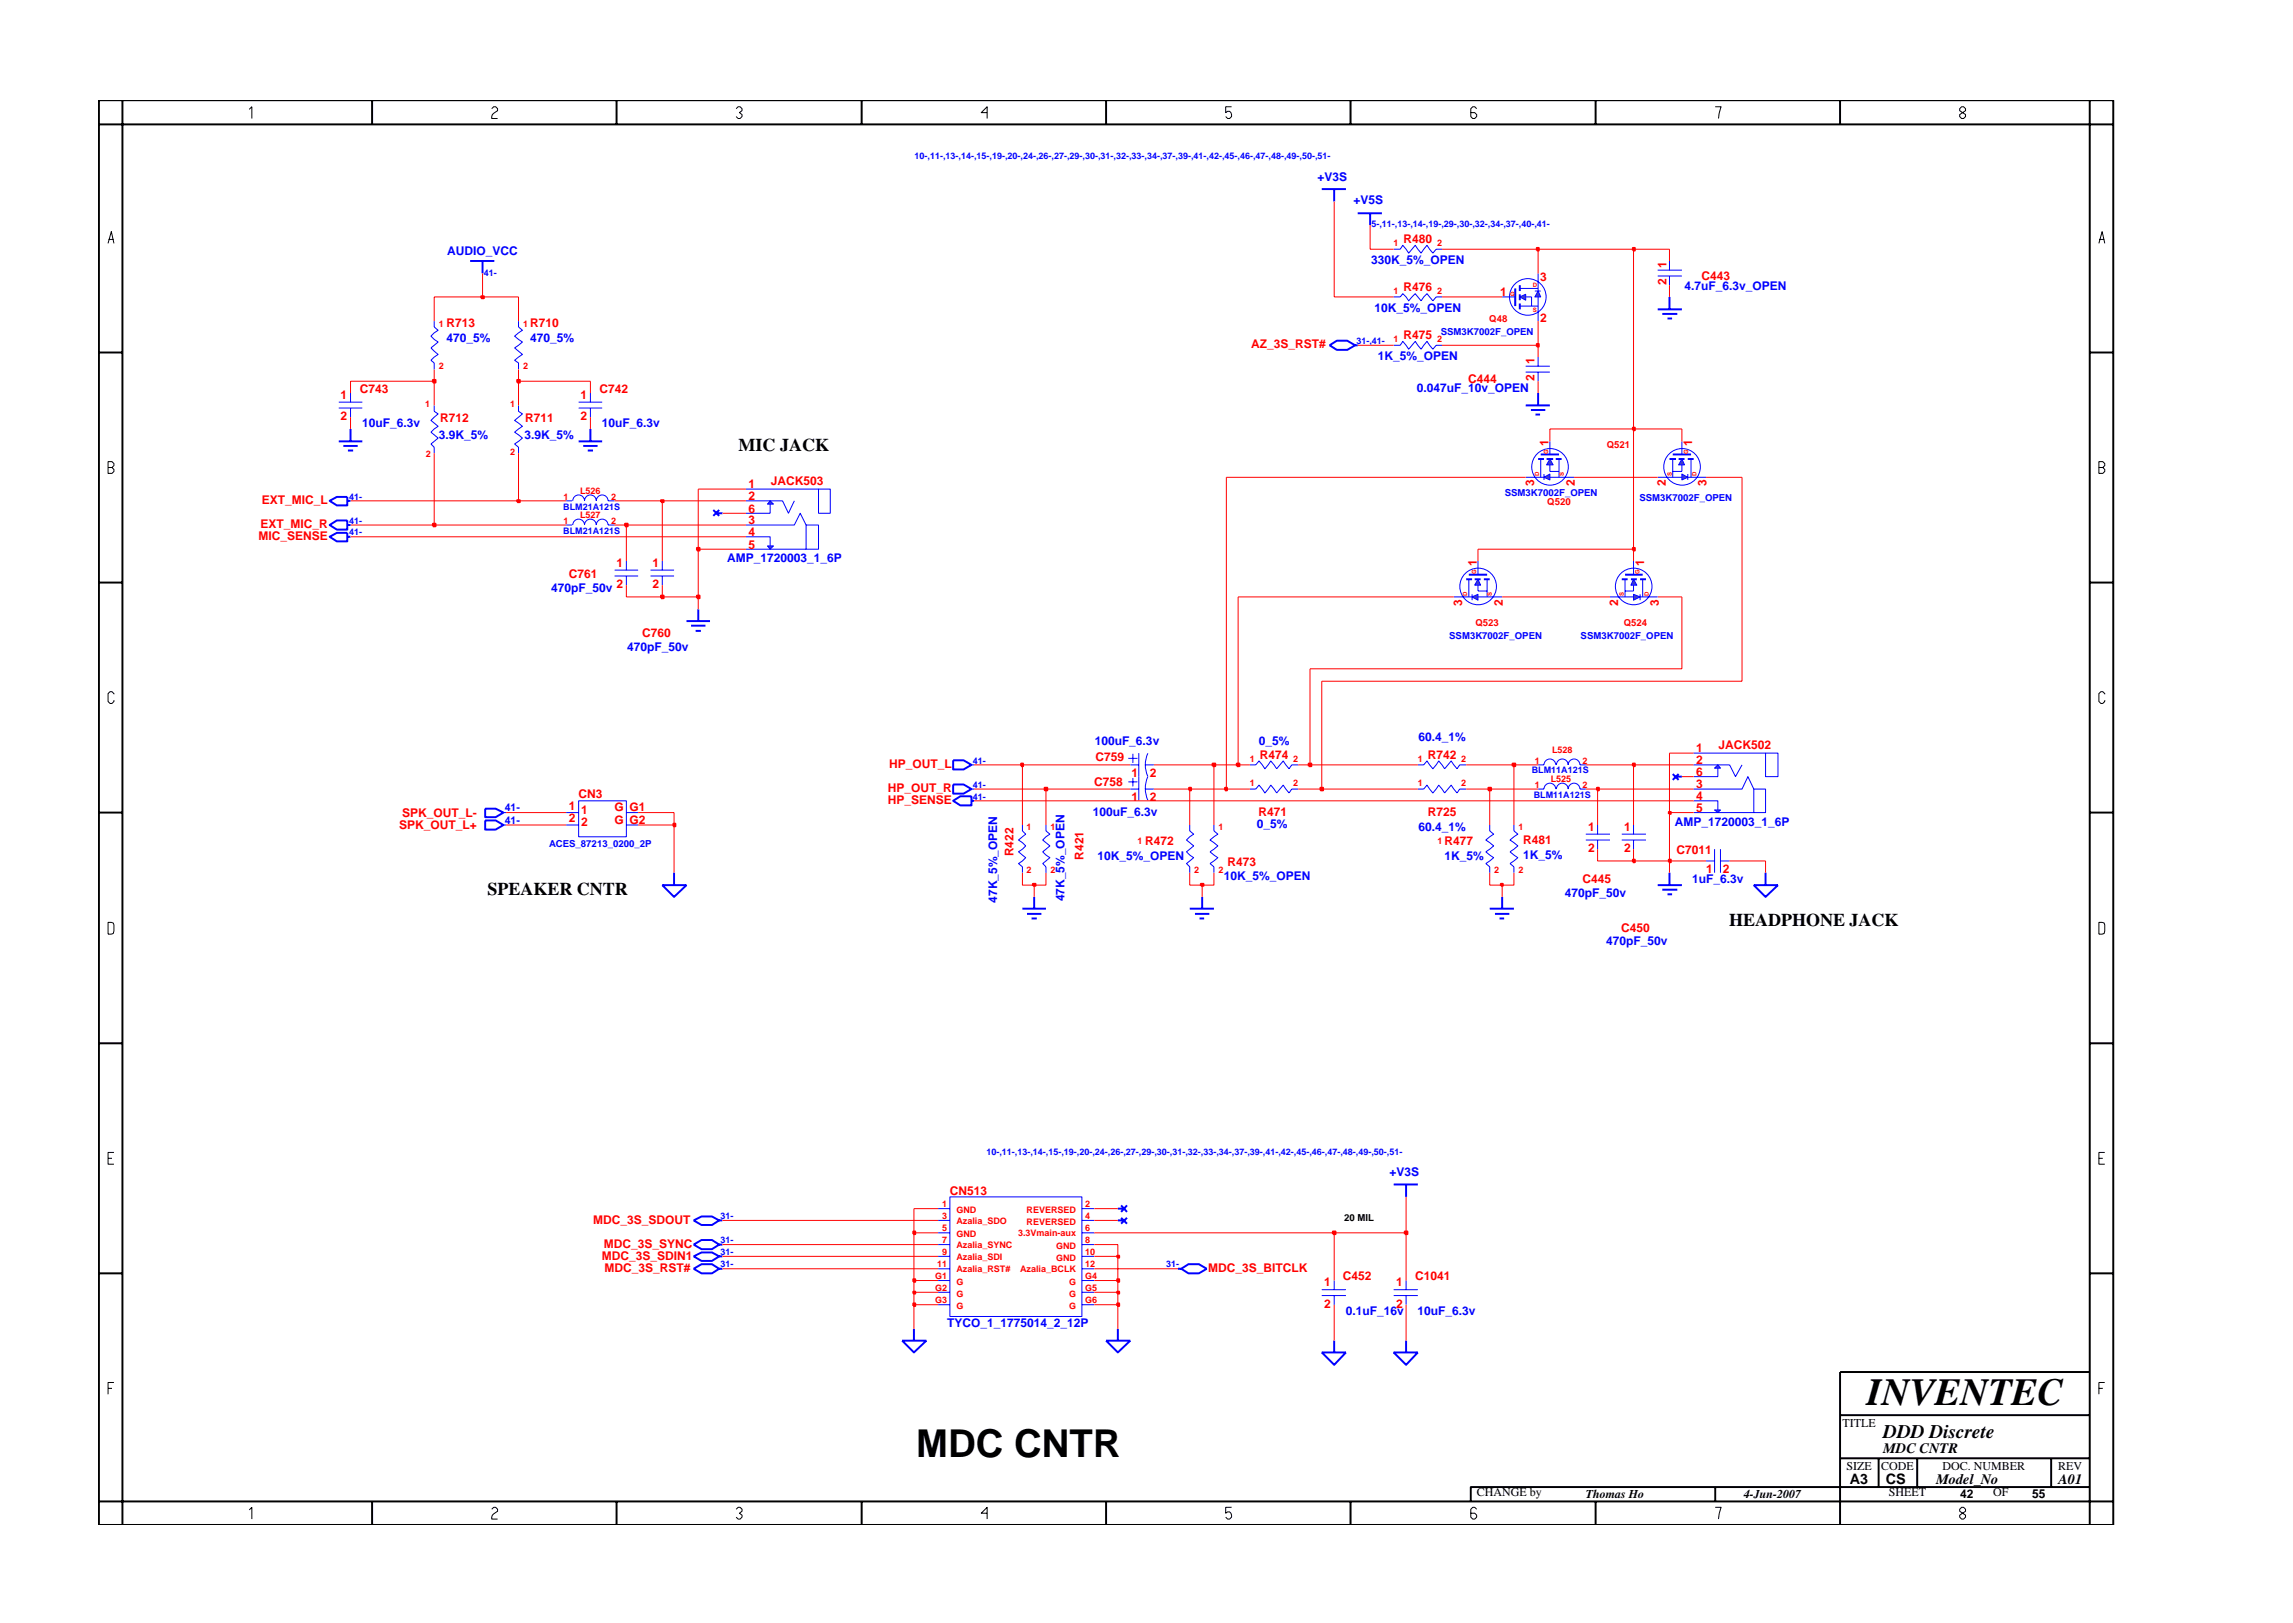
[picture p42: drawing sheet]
<svg xmlns="http://www.w3.org/2000/svg" width="297mm" height="210mm" viewBox="0 0 297 210" stroke-linecap="round" stroke-linejoin="round" font-family="sans-serif">
<defs><g id="words">
<g font-size="5">
<text x="241.8" y="182">INVENTEC</text>
<text x="118.7" y="188.7">MDC CNTR</text>
</g>
<text font-size="2.5" x="244" y="186.3">DDD Discrete</text>
<g font-size="2.3">
<text x="95.7" y="58.4">MIC JACK</text>
<text x="63.2" y="115.9">SPEAKER CNTR</text>
<text x="224" y="120">HEADPHONE JACK</text>
</g>
<g font-size="1.9">
<text x="244" y="188.2">MDC CNTR</text>
<text x="239.6" y="192.2">A3</text>
<text x="244.3" y="192.3">CS</text>
<text x="250.8" y="192.2">Model_No</text>
<text x="266.6" y="192.2">A01</text>
</g>
<g font-size="1.6" fill="#00f">
<text x="170.7" y="23.4">+V3S</text>
<text x="175.3" y="26.4">+V5S</text>
<text x="57.9" y="33">AUDIO_VCC</text>
<text x="177.6" y="34.2">330K_5%_OPEN</text>
<text x="178.1" y="40.4">10K_5%_OPEN</text>
<text x="218.2" y="37.5">4.7uF_6.3v_OPEN</text>
<text x="57.9" y="44.3">470_5%</text>
<text x="68.7" y="44.3">470_5%</text>
<text x="178.5" y="46.7">1K_5%_OPEN</text>
<text x="183.5" y="50.8">0.047uF_10v_OPEN</text>
<text x="46.9" y="55.4">10uF_6.3v</text>
<text x="56.9" y="56.8">3.9K_5%</text>
<text x="68" y="56.8">3.9K_5%</text>
<text x="78" y="55.4">10uF_6.3v</text>
<text x="71.4" y="76.7">470pF_50v</text>
<text x="94.2" y="72.8">AMP_1720003_1_6P</text>
<text x="81.2" y="84.3">470pF_50v</text>
<text x="183.7" y="96">60.4_1%</text>
<text x="141.8" y="96.5">100uF_6.3v</text>
<text x="163.1" y="96.5">0_5%</text>
<text x="141.6" y="105.7">100uF_6.3v</text>
<text x="162.8" y="107.2">0_5%</text>
<text x="183.7" y="107.6">60.4_1%</text>
<text x="217" y="107">AMP_1720003_1_6P</text>
<text x="142.2" y="111.4">10K_5%_OPEN</text>
<text x="158.5" y="114">10K_5%_OPEN</text>
<text x="187.1" y="111.4">1K_5%</text>
<text x="197.3" y="111.3">1K_5%</text>
<text x="129.2" y="116.9" transform="rotate(-90 129.2 116.9)">47K_5%_OPEN</text>
<text x="137.9" y="116.7" transform="rotate(-90 137.9 116.7)">47K_5%_OPEN</text>
<text x="202.7" y="116.2">470pF_50v</text>
<text x="219.2" y="114.4">1uF_6.3v</text>
<text x="208.1" y="122.5">470pF_50v</text>
<text x="180" y="152.3">+V3S</text>
<text x="122.7" y="171.9">TYCO_1_1775014_2_12P</text>
<text x="174.3" y="170.4">0.1uF_16v</text>
<text x="183.6" y="170.4">10uF_6.3v</text>
</g>
<g font-size="1.6" fill="#f00">
<text x="181.8" y="31.5">R480</text>
<text x="215.9" y="34.7" transform="rotate(-90 215.9 34.7)">1</text>
<text x="181.8" y="37.7">R476</text>
<text x="194.3" y="38.3">1</text>
<text x="199.5" y="41.7">2</text>
<text x="199.5" y="36.4">3</text>
<text x="215.9" y="36.9" transform="rotate(-90 215.9 36.9)">2</text>
<text x="220.4" y="36.3">C443</text>
<text x="57.9" y="42.4">R713</text>
<text x="68.7" y="42.4">R710</text>
<text x="162.1" y="45.1">AZ_3S_RST#</text>
<text x="181.8" y="44">R475</text>
<text x="198.8" y="47.1" transform="rotate(-90 198.8 47.1)">1</text>
<text x="44.1" y="51.7">1</text>
<text x="46.6" y="50.9">C743</text>
<text x="75.2" y="51.7">1</text>
<text x="77.7" y="50.9">C742</text>
<text x="190.2" y="49.6">C444</text>
<text x="198.8" y="49.4" transform="rotate(-90 198.8 49.4)">2</text>
<text x="44.1" y="54.4">2</text>
<text x="57" y="54.6">R712</text>
<text x="68" y="54.7">R711</text>
<text x="75.2" y="54.4">2</text>
<text x="200.6" y="57.8" transform="rotate(-90 200.6 57.8)">1</text>
<text x="219.2" y="57.8" transform="rotate(-90 219.2 57.8)">1</text>
<text x="33.9" y="65.3">EXT_MIC_L</text>
<text x="97" y="63.3">1</text>
<text x="97" y="64.8">2</text>
<text x="99.9" y="62.9">JACK503</text>
<text x="198.7" y="63" transform="rotate(-90 198.7 63)">3</text>
<text x="204" y="63" transform="rotate(-90 204 63)">2</text>
<text x="215.8" y="63" transform="rotate(-90 215.8 63)">2</text>
<text x="221" y="63" transform="rotate(-90 221 63)">3</text>
<text x="33.5" y="70">MIC_SENSE</text>
<text x="33.7" y="68.4">EXT_MIC_R</text>
<text x="97" y="67.9">3</text>
<text x="97" y="69.5">4</text>
<text x="97" y="71.1">5</text>
<text x="97" y="66.4">6</text>
<text x="73.7" y="74.9">C761</text>
<text x="79.9" y="73.4">1</text>
<text x="79.9" y="76.2">2</text>
<text x="84.5" y="73.4">1</text>
<text x="84.5" y="76.2">2</text>
<text x="191.3" y="73.4" transform="rotate(-90 191.3 73.4)">1</text>
<text x="213" y="73.4" transform="rotate(-90 213 73.4)">1</text>
<text x="83.2" y="82.5">C760</text>
<text x="189.4" y="78.5" transform="rotate(-90 189.4 78.5)">3</text>
<text x="194.7" y="78.5" transform="rotate(-90 194.7 78.5)">2</text>
<text x="209.6" y="78.5" transform="rotate(-90 209.6 78.5)">2</text>
<text x="214.9" y="78.5" transform="rotate(-90 214.9 78.5)">3</text>
<text x="115.2" y="99.5">HP_OUT_L</text>
<text x="141.8" y="101.9">C758</text>
<text x="141.9" y="98.6">C759</text>
<text x="146.6" y="100.6">1</text>
<text x="149" y="100.6">2</text>
<text x="163.2" y="98.3">R474</text>
<text x="184.9" y="98.3">R742</text>
<text x="219.7" y="97.5">1</text>
<text x="219.7" y="99">2</text>
<text x="219.7" y="100.5">6</text>
<text x="222.6" y="97.1">JACK502</text>
<text x="51.7" y="107.5">SPK_OUT_L+</text>
<text x="52.1" y="105.9">SPK_OUT_L-</text>
<text x="73.7" y="104.9">1</text>
<text x="73.7" y="106.4">2</text>
<text x="75" y="103.4">CN3</text>
<text x="75.3" y="105.4">1</text>
<text x="75.3" y="107">2</text>
<text x="79.6" y="105.1">G</text>
<text x="79.6" y="106.8">G</text>
<text x="81.6" y="105.1">G1</text>
<text x="81.6" y="106.7">G2</text>
<text x="115" y="104.2">HP_SENSE</text>
<text x="115" y="102.6">HP_OUT_R</text>
<text x="146.6" y="103.7">1</text>
<text x="149" y="103.7">2</text>
<text x="163" y="105.7">R471</text>
<text x="184.9" y="105.7">R725</text>
<text x="205.8" y="107.6">1</text>
<text x="210.4" y="107.6">1</text>
<text x="219.7" y="102.1">3</text>
<text x="219.7" y="103.7">4</text>
<text x="219.7" y="105.2">5</text>
<text x="131.3" y="110.9" transform="rotate(-90 131.3 110.9)">R422</text>
<text x="140.4" y="111.4" transform="rotate(-90 140.4 111.4)">R421</text>
<text x="148.4" y="109.4">R472</text>
<text x="159" y="112.2">R473</text>
<text x="187.1" y="109.4">R477</text>
<text x="197.3" y="109.3">R481</text>
<text x="205.8" y="110.3">2</text>
<text x="210.4" y="110.3">2</text>
<text x="217.2" y="110.6">C7011</text>
<text x="221" y="113.1">1</text>
<text x="223.2" y="113.1">2</text>
<text x="205" y="114.4">C445</text>
<text x="210" y="120.7">C450</text>
<text x="123" y="154.8">CN513</text>
<text x="76.8" y="158.5">MDC_3S_SDOUT</text>
<text x="78.2" y="161.6">MDC_3S_SYNC</text>
<text x="77.9" y="163.2">MDC_3S_SDIN1</text>
<text x="78.3" y="164.8">MDC_3S_RST#</text>
<text x="156.5" y="164.8">MDC_3S_BITCLK</text>
<text x="171.5" y="166.7">1</text>
<text x="173.9" y="165.9">C452</text>
<text x="180.9" y="166.7">1</text>
<text x="183.3" y="165.9">C1041</text>
<text x="171.5" y="169.4">2</text>
<text x="180.9" y="169.4">2</text>
</g>
<g font-size="1.6">
<text x="238.7" y="184.8">TITLE</text>
<text x="239.2" y="190.4">SIZE</text>
<text x="243.7" y="190.4">CODE</text>
<text x="251.6" y="190.4">DOC. NUMBER</text>
<text x="266.6" y="190.4">REV</text>
<text x="191.3" y="193.9">CHANGE by</text>
<text x="205.4" y="194.1">Thomas Ho</text>
<text x="225.9" y="194.1">4-Jun-2007</text>
<text x="244.7" y="193.9">SHEET</text>
<text x="253.9" y="194.1">42</text>
<text x="258.2" y="193.9">OF</text>
<text x="263.3" y="194.1">55</text>
</g>
<g font-size="1.4" fill="#00f">
<text x="65.4" y="105.1">41-</text>
<text x="65.4" y="106.7">41-</text>
</g>
<g font-size="1.2" fill="#00f">
<text x="118.5" y="20.5">10-,11-,13-,14-,15-,19-,20-,24-,26-,27-,29-,30-,31-,32-,33-,34-,37-,39-,41-,42-,45-,46-,47-,48-,49-,50-,51-</text>
<text x="177.7" y="29.4">5-,11-,13-,14-,19-,29-,30-,32-,34-,37-,40-,41-</text>
<text x="62.7" y="35.7">41-</text>
<text x="175.7" y="44.6">31-,41-</text>
<text x="186.6" y="43.5">SSM3K7002F_OPEN</text>
<text x="45.2" y="64.7">41-</text>
<text x="194.9" y="64.3">SSM3K7002F_OPEN</text>
<text x="212.4" y="64.9">SSM3K7002F_OPEN</text>
<text x="45.2" y="67.8">41-</text>
<text x="45.2" y="69.4">41-</text>
<text x="73" y="69.2">BLM21A121S</text>
<text x="73" y="66.1">BLM21A121S</text>
<text x="187.7" y="82.7">SSM3K7002F_OPEN</text>
<text x="204.8" y="82.8">SSM3K7002F_OPEN</text>
<text x="126" y="98.9">41-</text>
<text x="198.4" y="100.2">BLM11A121S</text>
<text x="126" y="102.1">41-</text>
<text x="126" y="103.6">41-</text>
<text x="198.7" y="103.4">BLM11A121S</text>
<text x="71.1" y="109.8">ACES_87213_0200_2P</text>
<text x="127.8" y="149.6">10-,11-,13-,14-,15-,19-,20-,24-,26-,27-,29-,30-,31-,32-,33-,34-,37-,39-,41-,42-,45-,46-,47-,48-,49-,50-,51-</text>
<text x="93.3" y="161.1">31-</text>
<text x="93.3" y="157.9">31-</text>
<text x="93.3" y="162.6">31-</text>
<text x="93.3" y="164.2">31-</text>
<text x="151.1" y="164.2">31-</text>
</g>
<g font-size="1.2" fill="#f00">
<text x="180.5" y="31.9">1</text>
<text x="186.2" y="31.9">2</text>
<text x="180.5" y="38.1">1</text>
<text x="186.2" y="38.1">2</text>
<text x="192.9" y="41.7">Q48</text>
<text x="56.8" y="42.3">1</text>
<text x="56.8" y="47.9">2</text>
<text x="67.8" y="47.9">2</text>
<text x="67.8" y="42.3">1</text>
<text x="180.5" y="44.3">1</text>
<text x="186.2" y="44.3">2</text>
<text x="55.1" y="52.7">1</text>
<text x="66.1" y="52.7">1</text>
<text x="55.1" y="59.2">2</text>
<text x="66.1" y="58.9">2</text>
<text x="208.1" y="58">Q521</text>
<text x="73" y="64.7">1</text>
<text x="75.2" y="64">L526</text>
<text x="79.2" y="64.7">2</text>
<text x="200.4" y="65.5">Q520</text>
<text x="73" y="67.8">1</text>
<text x="75.2" y="67.1">L527</text>
<text x="79.2" y="67.8">2</text>
<text x="191.1" y="81.1">Q523</text>
<text x="210.3" y="81.1">Q524</text>
<text x="161.9" y="101.8">1</text>
<text x="161.9" y="98.7">1</text>
<text x="167.5" y="101.8">2</text>
<text x="167.5" y="98.7">2</text>
<text x="183.7" y="101.8">1</text>
<text x="183.7" y="98.7">1</text>
<text x="189.3" y="101.8">2</text>
<text x="189.3" y="98.7">2</text>
<text x="198.8" y="98.9">1</text>
<text x="200.9" y="101.3">L525</text>
<text x="201.1" y="97.6">L528</text>
<text x="205" y="98.9">2</text>
<text x="133" y="107.6">1</text>
<text x="136.1" y="107.6">1</text>
<text x="157.8" y="107.6">1</text>
<text x="196.7" y="107.6">1</text>
<text x="198.8" y="102.1">1</text>
<text x="205" y="102.1">2</text>
<text x="133" y="113.1">2</text>
<text x="136.1" y="113.1">2</text>
<text x="147.3" y="109.4">1</text>
<text x="154.7" y="113.1">2</text>
<text x="157.8" y="113.1">2</text>
<text x="186.2" y="109.4">1</text>
<text x="193.6" y="113.1">2</text>
<text x="196.7" y="113.1">2</text>
<text x="122.1" y="156.4">1</text>
<text x="122.1" y="157.9">3</text>
<text x="122.1" y="161.1">7</text>
<text x="122.1" y="159.5">5</text>
<text x="123.9" y="157.2">GND</text>
<text x="123.9" y="160.3">GND</text>
<text x="123.9" y="158.5">Azalia_SDO</text>
<text x="123.9" y="161.7">Azalia_SYNC</text>
<text x="131.9" y="160.1">3.3Vmain-aux</text>
<text x="133" y="157.2">REVERSED</text>
<text x="133" y="158.7">REVERSED</text>
<text x="136.8" y="161.8">GND</text>
<text x="140.6" y="157.9">4</text>
<text x="140.6" y="161.1">8</text>
<text x="140.6" y="156.4">2</text>
<text x="140.6" y="159.5">6</text>
<text x="121.2" y="165.7">G1</text>
<text x="121.2" y="167.2">G2</text>
<text x="121.4" y="164.2">11</text>
<text x="122.1" y="162.6">9</text>
<text x="123.9" y="166.5">G</text>
<text x="123.9" y="164.8">Azalia_RST#</text>
<text x="123.9" y="163.2">Azalia_SDI</text>
<text x="132.1" y="164.8">Azalia_BCLK</text>
<text x="136.8" y="163.4">GND</text>
<text x="138.5" y="166.5">G</text>
<text x="140.6" y="164.2">12</text>
<text x="140.6" y="165.7">G4</text>
<text x="140.6" y="167.2">G5</text>
<text x="140.6" y="162.6">10</text>
<text x="121.2" y="168.9">G3</text>
<text x="123.9" y="168">G</text>
<text x="123.9" y="169.6">G</text>
<text x="138.5" y="168">G</text>
<text x="138.5" y="169.6">G</text>
<text x="140.6" y="168.9">G6</text>
</g>
<text font-size="1.2" x="174.1" y="158.1">20 MIL</text>
<g font-size=".8" fill="#f00">
<text x="195.6" y="38.3">G</text>
<text x="198.6" y="40.4">S</text>
<text x="198.6" y="37.2">D</text>
<text x="200.6" y="58.8" transform="rotate(-90 200.6 58.8)">G</text>
<text x="218.7" y="58.8" transform="rotate(-90 218.7 58.8)">G</text>
<text x="199.4" y="61.7" transform="rotate(-90 199.4 61.7)">D</text>
<text x="202.6" y="61.7" transform="rotate(-90 202.6 61.7)">S</text>
<text x="216.6" y="61.7" transform="rotate(-90 216.6 61.7)">S</text>
<text x="219.8" y="61.7" transform="rotate(-90 219.8 61.7)">D</text>
<text x="190.1" y="77.2" transform="rotate(-90 190.1 77.2)">D</text>
<text x="191.2" y="74.4" transform="rotate(-90 191.2 74.4)">G</text>
<text x="193.3" y="77.2" transform="rotate(-90 193.3 77.2)">S</text>
<text x="210.4" y="77.2" transform="rotate(-90 210.4 77.2)">S</text>
<text x="212.4" y="74.4" transform="rotate(-90 212.4 74.4)">G</text>
<text x="213.6" y="77.2" transform="rotate(-90 213.6 77.2)">D</text>
</g>
</g></defs>
<g fill="none" stroke="#00f" stroke-width=".25">
<path d="M75 57.2h3M75.6 57.8h1.8M76.1 58.4h.7M76.5 55.6v1.6M42.7 68l.9-.6h1.4v1.2h-1.4zM45 68h.4M92.4 66.1l.8 .7M92.8 66.5h.8M93.2 66.1l-.8 .7M62.9 104.8h1.3l1 .5-1 .6h-1.3zM62.9 106.3h1.3l1 .6-1 .6h-1.3zM85.8 114.7h3.1l-1.6 1.5z"/>
<path d="M87.3 113.1v1.6M132.4 117.7h3.1M133 118.4h1.9M133.6 119h.7M134 116.2v1.5M154.1 117.7h3.2M154.8 118.4h1.9M155.4 119h.6M155.7 116.2v1.5M193 117.7h3.1M193.7 118.4h1.8M194.3 119h.5"/>
<path d="M194.6 116.2v1.5M227.2 114.7h3.1l-1.6 1.5zM228.7 113.1v1.6M180.5 175.2h3.2l-1.6 1.6zM182.1 173.7v1.5"/>
</g>
<g fill="none" stroke="#00f" stroke-width=".13">
<path d="M75 52.1h3M75 52.9h3M76.5 50.9v1.2M76.5 52.9v1.1M180.5 44.7h.9l.3-.5 .8 1 .8-1 .8 1 .8-1 .7 1 .4-.5h.8M197.6 47.4h3.2M197.6 48.2h3.2M199.2 46.3v1.1M199.2 48.2v1.2M73.3 68h.8M74.2 68a.76 .76 0 0 1 .8-.7 .76 .76 0 0 1 .7 .7 .76 .76 0 0 1 .8-.7 .76 .76 0 0 1 .7 .7 .76 .76 0 0 1 .8-.7 .76 .76 0 0 1 .8 .7h.8M79.6 73.9h3.1"/>
<path d="M79.6 74.6h3.1M81.1 72.7v1.2M81.1 74.6v1.2M84.3 73.9h3M84.3 74.6h3M85.8 72.7v1.2M85.8 74.6v1.2M199.2 99.1h.8a.76 .76 0 0 1 .8-.8 .76 .76 0 0 1 .7 .8M201.6 99.1a.76 .76 0 0 1 .8-.8 .76 .76 0 0 1 .7 .8 .76 .76 0 0 1 .8-.8 .76 .76 0 0 1 .8 .8h.7M219.4 99.1h4.7l.7 1.5 .9-1.5M219.4 97.6h9.3M222.5 99.1v1.5h-3.1"/>
<path d="M228.7 97.6h1.6v3h-1.6zM65.2 105.3h.4M65.2 106.9h.4M135.5 106.9v.7l.5 .5-.9 .7 .9 .8-.9 .7 .9 .8-.9 .8 .4 .4v.8M146.2 101.3h1.1M146.4 102.2h1.1M146.8 100.8v1.1M147.5 100.6v3.1M148.4 102.2h1.1M148.7 100.6a3.7 3.7 0 0 0 0 3.1M193 106.9v.7l.5 .5-1 .7 1 .8-1 .7 1 .8-1 .8 .5 .4v.8M196.1 106.9v.7l.5 .5-1 .7 1 .8-1 .7 1 .8-1 .8 .5 .4v.8"/>
<path d="M199.2 102.2h.8a.76 .76 0 0 1 .8-.7 .76 .76 0 0 1 .7 .7M201.6 102.2a.76 .76 0 0 1 .8-.7 .76 .76 0 0 1 .7 .7 .76 .76 0 0 1 .8-.7 .76 .76 0 0 1 .8 .7h.7M205.4 108.1h3.2M205.4 108.8h3.2M207 106.9v1.2M207 108.8v1.2M210.1 108.1h3.1M210.1 108.8h3.1M211.6 106.9v1.2M211.6 108.8v1.2M219.4 102.2h6.3l.7-1.6 .8 1.6M219.4 103.7h3.1v1.6"/>
<path d="M219.4 105.3h7.8M227.2 102.2h1.5v3.1h-1.5zM171.2 167.1h3.2M171.2 167.8h3.2M172.8 165.9v1.2M172.8 167.8v1.2"/>
</g>
<path d="M222.1 99.5l.4-.4 .4 .4z" fill="#3c3cc8"/>
<path d="M222.1 99.5l.4-.4 .4 .4z" fill="none" stroke="#00f" stroke-width=".13"/>
<path d="M222.1 104.9h.8l-.4 .4z" fill="#3c3cc8"/>
<path d="M43.9 52.1h3M43.9 52.9h3M45.4 50.9v1.2M45.4 52.9v1.1M217.9 57.2v1.7M222.1 104.9h.8l-.4 .4z" fill="none" stroke="#00f" stroke-width=".13"/>
<path d="M60.9 33.8h3.1M62.5 33.8v1.6M216.7 58.9h2.4M89.9 161.2l1-.6h1.3l1 .6-1 .6h-1.3zM93.2 161.2h.4M152.6 164.4h.4M153 164.4l1-.6h1.3l1 .6-1 .6h-1.3zM171.2 175.2h3.2l-1.6 1.6zM172.8 173.7v1.5" fill="none" stroke="#00f" stroke-width=".25"/>
<path d="M217.9 61.4l.7 .4-.7 .4z" fill="#3c3cc8"/>
<path d="M217.9 61.4l.7 .4-.7 .4zM218.6 61.4v.8" fill="none" stroke="#00f" stroke-width=".13"/>
<path d="M217.9 59.5l.3 .7h-.7z" fill="#3c3cc8"/>
<g fill="none" stroke="#00f" stroke-width=".13">
<path d="M194.6 38.5h1.7M56.2 41.6v.8l.6 .4-1 .7 1 .8-1 .8 1 .8-1 .8 .4 .3v.9M216.7 59.5v2.3M217.9 59.5l.3 .7h-.7zM219.1 59.5v2.3M214.7 61.8h3.2M217.9 60.2v.9h-1.2M218.6 61.8h2.4M161.9 102.2h.8l.4-.5 .8 1 .7-1 .8 1 .8-1 .8 1 .3-.5h.9M121.5 158.1h1.5M121.5 159.7h1.5M121.5 156.6h1.5"/>
<path d="M123 155.1h17.2v15.4h-17.2zM140.2 158.1h1.6M140.2 159.7h1.6M140.2 156.6h1.6M121.5 161.2h1.5M121.5 162.8h1.5M121.5 164.4h1.5M121.5 165.9h1.5M121.5 167.4h1.5M121.5 169h1.5M140.2 161.2h1.6M140.2 162.8h1.6"/>
<path d="M140.2 164.4h1.6M140.2 165.9h1.6M140.2 167.4h1.6M140.2 169h1.6"/>
<circle cx="217.9" cy="60.5" r="2.37"/>
</g>
<g fill="none" stroke="#00f" stroke-width=".25">
<path d="M175.9 27.6h3.1M177.5 27.6v1.6M196.3 37.4v2.3M172.2 44.7l1-.6h1.3l1 .6-1 .6h-1.3zM175.5 44.7h.4M197.6 52.5h3.2M198.3 53.1h1.9M198.9 53.7h.6M199.2 50.9v1.6M216.3 59.5h.8M217.5 59.5h.7M218.6 59.5h.8"/>
<path d="M214.7 114.7h3.2M215.3 115.3h2M216 115.9h.6M216.3 113.1v1.6M89.9 158.1l1-.5h1.3l1 .5-1 .6h-1.3zM93.2 158.1h.4"/>
</g>
<path d="M199.2 37.7l.4 .8h-.8z" fill="#3c3cc8"/>
<path d="M198.8 37.7h.8M199.2 37.7l.4 .8h-.8z" fill="none" stroke="#00f" stroke-width=".13"/>
<path d="M196.9 38.5l.7-.4v.8z" fill="#3c3cc8"/>
<g fill="none" stroke="#00f" stroke-width=".13">
<path d="M196.9 38.5l.7-.4v.8zM196.9 39.7h2.3M196.9 37.4h2.3M197.6 38.5h.8v1.2M199.2 35.4v2.3M199.2 38.5v3.1M56.2 52.5v.8l.6 .3-1 .9 1 .7-1 .8 1 .8-1 .7 .4 .4v.8M67.2 41.6v.8l.5 .4-1 .7 1 .8-1 .8 1 .8-1 .8 .5 .3v.9M67.2 52.5v.8l.5 .3-1 .9 1 .7-1 .8 1 .8-1 .7 .5 .4v.8M191.5 72.7v1.8M161.9 99.1h.8l.4-.5 .8 1 .7-1 .8 1 .8-1 .8 1 .3-.5h.9M180.5 167.1h3.2"/>
<path d="M180.5 167.8h3.2M182.1 165.9v1.2M182.1 167.8v1.2"/>
<circle cx="197.9" cy="38.5" r="2.37"/>
</g>
<g fill="none" stroke="#00f" stroke-width=".25">
<path d="M171.2 24.5h3.2M172.8 24.5v1.6M196.9 36.9v.8M196.9 38.1v.8M196.9 39.3v.8M216.3 38.5v1.6M214.7 40.1h3.2M215.3 40.7h2M216 41.3h.6M42.7 69.5l.9-.5h1.4v1.1h-1.4zM42.7 64.9l.9-.5h1.4v1.1h-1.4zM45 69.5h.4"/>
<path d="M45 64.9h.4M90.5 78.9v1.6M190.3 74.5h2.3M88.9 80.5h3.1M89.5 81.1h1.9M90.1 81.7h.7M144.8 158.1h.9M144.8 156.6h.9M145.2 157.8l.8 .7M145.2 156.2l.8 .8M146 157.8l-.8 .7M146 156.2l-.8 .8"/>
<path d="M180.5 153.4h3.2M182.1 153.4v1.7M89.9 162.8l1-.6h1.3l1 .6-1 .6h-1.3zM89.9 164.4l1-.6h1.3l1 .6-1 .6h-1.3zM93.2 162.8h.4M93.2 164.4h.4M116.9 173.7h3.1l-1.6 1.5zM118.4 172.2v1.5M143.3 173.7h3.1l-1.6 1.5zM144.8 172.2v1.5"/>
</g>
<path d="M190.7 77.3l.8-.3v.8z" fill="#3c3cc8"/>
<path d="M190.7 77.3l.8-.3v.8zM190.7 77v.8" fill="none" stroke="#00f" stroke-width=".13"/>
<path d="M191.5 75l.3 .8h-.8z" fill="#3c3cc8"/>
<g fill="none" stroke="#00f" stroke-width=".13">
<path d="M96.6 68h6.3l.8-1.5 .7 1.5M96.6 69.5h3.2v1.6M96.6 64.9h4.8l.7 1.6 .8-1.6M96.6 63.4h9.4M96.6 71.1h7.8M99.8 64.9v1.6h-3.2M104.4 68h1.6v3.1h-1.6zM106 63.4h1.6v3.1h-1.6zM188.3 77.3h2.4M190.3 75v2.3M191.5 75l.3 .8h-.8zM191.5 75.8v.8h1.1"/>
<path d="M191.5 77.3h3.1M192.6 75v2.3M73.3 106.9h1.7M73.3 105.3h1.7M75 103.7h6.1v4.7h-6.1zM81.1 106.9h1.6M81.1 105.3h1.6M221 111.5h1.1M222.1 110v3.1M222.9 111.5h1.2M222.9 110v3.1"/>
<circle cx="191.5" cy="76" r="2.37"/>
</g>
<path d="M189.9 75h.8M191 75h.8M192.2 75h.8" fill="none" stroke="#00f" stroke-width=".25"/>
<path d="M99.8 64.9l.4 .4h-.8z" fill="#3c3cc8"/>
<path d="M99.8 64.9l.4 .4h-.8z" fill="none" stroke="#00f" stroke-width=".13"/>
<path d="M99.4 70.7h.8l-.4 .4z" fill="#3c3cc8"/>
<path d="M180.5 32.3h.9l.3-.5 .8 1 .8-1 .8 1 .8-1 .7 1 .4-.5h.8M180.5 38.5h.9l.3-.5 .8 1 .8-1 .8 1 .8-1 .7 1 .4-.5h.8M73.3 64.9h.8M74.2 64.9a.76 .76 0 0 1 .8-.8 .76 .76 0 0 1 .7 .8 .76 .76 0 0 1 .8-.8 .76 .76 0 0 1 .7 .8 .76 .76 0 0 1 .8-.8 .76 .76 0 0 1 .8 .8h.8M99.4 70.7h.8l-.4 .4zM211.6 72.7v1.8M183.7 99.1h.7l.5-.5 .7 1 .8-1 .7 1 .9-1 .8 1 .3-.5h.8" fill="none" stroke="#00f" stroke-width=".13"/>
<path d="M210.5 74.5h2.3M216.7 100.3l.8 .7M217.1 100.6h.8M217.5 100.3l-.8 .7" fill="none" stroke="#00f" stroke-width=".25"/>
<path d="M211.6 77l.9 .3-.9 .5z" fill="#3c3cc8"/>
<path d="M211.6 77l.9 .3-.9 .5zM212.5 77v.8" fill="none" stroke="#00f" stroke-width=".13"/>
<path d="M211.6 75l.4 .8h-.7z" fill="#3c3cc8"/>
<g fill="none" stroke="#00f" stroke-width=".13">
<path d="M200.8 57.2v1.7M208.6 77.3h3M210.5 75v2.3M211.6 75l.4 .8h-.7zM211.6 75.8v.8h-1.1M212.5 77.3h2.2M212.8 75v2.3"/>
<circle cx="211.6" cy="76" r="2.37"/>
</g>
<path d="M199.6 58.9h2.4M210.1 75h.7M211.3 75h.7M212.5 75h.7" fill="none" stroke="#00f" stroke-width=".25"/>
<path d="M200 61.8l.8-.4v.8z" fill="#3c3cc8"/>
<path d="M200 61.8l.8-.4v.8zM200 61.4v.8" fill="none" stroke="#00f" stroke-width=".13"/>
<path d="M200.8 59.5l.4 .7h-.9z" fill="#3c3cc8"/>
<g fill="none" stroke="#00f" stroke-width=".13">
<path d="M214.7 35h3.2M214.7 35.8h3.2M216.3 33.8v1.2M216.3 35.8v1.1M199.6 59.5v2.3M200.8 59.5l.4 .7h-.9zM202 59.5v2.3M197.6 61.8h2.4M200.8 60.2v.9h1.2M200.8 61.8h3.1M125.8 99.1h.4M146.2 98.2h1.1"/>
<path d="M146.4 99.1h1.1M146.8 97.6v1.2M147.5 97.6v3M148.4 99.1h1.1M148.7 97.6a3.6 3.6 0 0 0 0 3M125.8 102.2h.4M132.4 106.9v.7l.5 .5-1 .7 1 .8-1 .7 1 .8-1 .8 .5 .4v.8M154.1 106.9v.7l.5 .5-.9 .7 .9 .8-.9 .7 .9 .8-.9 .8 .4 .4v.8M157.3 106.9v.7l.5 .5-1.1 .7 1.1 .8-1.1 .7 1.1 .8-1.1 .8 .6 .4v.8M183.7 102.2h.7l.5-.5 .7 1 .8-1 .7 1 .9-1 .8 1 .3-.5h.8"/>
<circle cx="200.8" cy="60.5" r="2.37"/>
</g>
<path d="M43.9 57.2h3M44.5 57.8h1.8M45.1 58.4h.6M45.4 55.6v1.6M199.2 59.5h.8M200.3 59.5h.9M201.5 59.5h.8M123.5 98.5h1.3l1 .6-1 .6h-1.3zM123.5 103.7l.9-.5h1.4v1.1h-1.4zM123.5 101.6h1.3l1 .6-1 .6h-1.3zM125.8 103.7h.4" fill="none" stroke="#00f" stroke-width=".25"/>
<path d="M118.4 169v3.2M144.8 169v3.2M172.8 169v4.7M182.1 169v4.7" fill="none" stroke="#f00" stroke-width=".13"/>
<path d="M118.3 168.9h.3v.3h-.3z" fill="#8e2323"/>
<path d="M118.3 168.9h.3v.3h-.3z" fill="none" stroke="#f00" stroke-width=".25"/>
<path d="M118.4 167.4v1.6h3.1M141.8 169h3" fill="none" stroke="#f00" stroke-width=".13"/>
<path d="M144.7 168.9h.3v.3h-.3z" fill="#8e2323"/>
<path d="M144.7 168.9h.3v.3h-.3z" fill="none" stroke="#f00" stroke-width=".25"/>
<path d="M144.8 167.4v1.6" fill="none" stroke="#f00" stroke-width=".13"/>
<path d="M118.3 167.3h.3v.3h-.3z" fill="#8e2323"/>
<path d="M118.3 167.3h.3v.3h-.3z" fill="none" stroke="#f00" stroke-width=".25"/>
<path d="M118.4 165.9v1.5h3.1M141.8 167.4h3" fill="none" stroke="#f00" stroke-width=".13"/>
<path d="M144.7 167.3h.3v.3h-.3z" fill="#8e2323"/>
<path d="M144.7 167.3h.3v.3h-.3z" fill="none" stroke="#f00" stroke-width=".25"/>
<path d="M144.8 165.9v1.5" fill="none" stroke="#f00" stroke-width=".13"/>
<path d="M118.3 165.7h.3v.4h-.3z" fill="#8e2323"/>
<path d="M118.3 165.7h.3v.4h-.3z" fill="none" stroke="#f00" stroke-width=".25"/>
<path d="M118.4 159.7v6.2h3.1M141.8 165.9h3" fill="none" stroke="#f00" stroke-width=".13"/>
<path d="M144.7 165.7h.3v.4h-.3z" fill="#8e2323"/>
<path d="M144.7 165.7h.3v.4h-.3z" fill="none" stroke="#f00" stroke-width=".25"/>
<path d="M172.8 159.7v6.2M182.1 159.7v6.2M93.6 164.4h27.9M93.6 162.8h27.9M141.8 162.8h3v3.1M141.8 164.4h10.8" fill="none" stroke="#f00" stroke-width=".13"/>
<path d="M144.7 162.7h.3v.2h-.3z" fill="#8e2323"/>
<path d="M144.7 162.7h.3v.2h-.3z" fill="none" stroke="#f00" stroke-width=".25"/>
<path d="M93.6 161.2h27.9M141.8 161.2h3v1.6" fill="none" stroke="#f00" stroke-width=".13"/>
<path d="M118.3 159.5h.3v.4h-.3z" fill="#8e2323"/>
<path d="M118.3 159.5h.3v.4h-.3z" fill="none" stroke="#f00" stroke-width=".25"/>
<path d="M118.4 156.6v3.1h3.1M141.8 159.7h31" fill="none" stroke="#f00" stroke-width=".13"/>
<path d="M172.7 159.5h.3v.4h-.3z" fill="#8e2323"/>
<path d="M172.7 159.5h.3v.4h-.3z" fill="none" stroke="#f00" stroke-width=".25"/>
<path d="M172.8 159.7h9.3" fill="none" stroke="#f00" stroke-width=".13"/>
<path d="M182 159.5h.3v.4h-.3z" fill="#8e2323"/>
<path d="M182 159.5h.3v.4h-.3z" fill="none" stroke="#f00" stroke-width=".25"/>
<path d="M132.4 113.1v1.6h1.6v1.5M155.7 114.7v1.5M194.6 114.7v1.5M93.6 158.1h27.9M118.4 156.6h3.1M141.8 158.1h3M141.8 156.6h3M182.1 155.1v4.6" fill="none" stroke="#f00" stroke-width=".13"/>
<path d="M133.8 114.5h.3v.3h-.3z" fill="#8e2323"/>
<path d="M133.8 114.5h.3v.3h-.3z" fill="none" stroke="#f00" stroke-width=".25"/>
<path d="M135.5 113.1v1.6h-1.5M154.1 113.1v1.6h1.6" fill="none" stroke="#f00" stroke-width=".13"/>
<path d="M155.6 114.5h.3v.3h-.3z" fill="#8e2323"/>
<path d="M155.6 114.5h.3v.3h-.3z" fill="none" stroke="#f00" stroke-width=".25"/>
<path d="M157.3 113.1v1.6h-1.6M193 113.1v1.6h1.6" fill="none" stroke="#f00" stroke-width=".13"/>
<path d="M194.4 114.5h.3v.3h-.3z" fill="#8e2323"/>
<path d="M194.4 114.5h.3v.3h-.3z" fill="none" stroke="#f00" stroke-width=".25"/>
<path d="M87.3 106.9v6.2M196.1 113.1v1.6h-1.5M207 110v1.5h4.6M216.3 111.5v1.6M228.7 111.5v1.6" fill="none" stroke="#f00" stroke-width=".13"/>
<path d="M211.5 111.4h.3v.3h-.3z" fill="#8e2323"/>
<path d="M211.5 111.4h.3v.3h-.3z" fill="none" stroke="#f00" stroke-width=".25"/>
<path d="M211.6 110v1.5h4.7" fill="none" stroke="#f00" stroke-width=".13"/>
<path d="M216.2 111.4h.2v.3h-.2z" fill="#8e2323"/>
<path d="M216.2 111.4h.2v.3h-.2z" fill="none" stroke="#f00" stroke-width=".25"/>
<path d="M65.6 106.9h7.7M82.7 106.9h4.6M216.3 105.3v6.2h4.7M224.1 111.5h4.6" fill="none" stroke="#f00" stroke-width=".13"/>
<path d="M87.2 106.7h.3v.3h-.3z" fill="#8e2323"/>
<path d="M87.2 106.7h.3v.3h-.3z" fill="none" stroke="#f00" stroke-width=".25"/>
<path d="M132.4 99.1v7.8M157.3 99.1v7.8M196.1 99.1v7.8M211.6 99.1v7.8M65.6 105.3h7.7M82.7 105.3h4.6v1.6M135.5 102.2v4.7M154.1 102.2v4.7M193 102.2v4.7M207 102.2v4.7" fill="none" stroke="#f00" stroke-width=".13"/>
<path d="M216.2 105.2h.2v.2h-.2z" fill="#8e2323"/>
<path d="M216.2 105.2h.2v.2h-.2z" fill="none" stroke="#f00" stroke-width=".25"/>
<path d="M216.3 97.6v7.7h3.1M126.2 103.7h93.2M126.2 102.2h9.3" fill="none" stroke="#f00" stroke-width=".13"/>
<path d="M135.3 102.1h.4v.3h-.4z" fill="#8e2323"/>
<path d="M135.3 102.1h.4v.3h-.4z" fill="none" stroke="#f00" stroke-width=".25"/>
<path d="M135.5 102.2h10.9M149.5 102.2h4.6" fill="none" stroke="#f00" stroke-width=".13"/>
<path d="M154 102.1h.3v.3h-.3z" fill="#8e2323"/>
<path d="M154 102.1h.3v.3h-.3z" fill="none" stroke="#f00" stroke-width=".25"/>
<path d="M154.1 102.2h4.8" fill="none" stroke="#f00" stroke-width=".13"/>
<path d="M158.7 102.1h.2v.3h-.2z" fill="#8e2323"/>
<path d="M158.7 102.1h.2v.3h-.2z" fill="none" stroke="#f00" stroke-width=".25"/>
<path d="M158.9 61.8v40.4h3M168.2 102.2h3" fill="none" stroke="#f00" stroke-width=".13"/>
<path d="M171.1 102.1h.3v.3h-.3z" fill="#8e2323"/>
<path d="M171.1 102.1h.3v.3h-.3z" fill="none" stroke="#f00" stroke-width=".25"/>
<path d="M171.2 88.3v13.9h12.5M189.9 102.2h3.1" fill="none" stroke="#f00" stroke-width=".13"/>
<path d="M192.8 102.1h.4v.3h-.4z" fill="#8e2323"/>
<path d="M192.8 102.1h.4v.3h-.4z" fill="none" stroke="#f00" stroke-width=".25"/>
<path d="M193 102.2h6.2M205.4 102.2h1.6" fill="none" stroke="#f00" stroke-width=".13"/>
<path d="M206.9 102.1h.2v.3h-.2z" fill="#8e2323"/>
<path d="M206.9 102.1h.2v.3h-.2z" fill="none" stroke="#f00" stroke-width=".25"/>
<path d="M126.2 99.1h6.2M207 102.2h12.4M217.9 100.6h1.5" fill="none" stroke="#f00" stroke-width=".13"/>
<path d="M132.3 98.9h.2v.4h-.2z" fill="#8e2323"/>
<path d="M132.3 98.9h.2v.4h-.2z" fill="none" stroke="#f00" stroke-width=".25"/>
<path d="M132.4 99.1h14M149.5 99.1h7.8" fill="none" stroke="#f00" stroke-width=".13"/>
<path d="M157.1 98.9h.3v.4h-.3z" fill="#8e2323"/>
<path d="M157.1 98.9h.3v.4h-.3z" fill="none" stroke="#f00" stroke-width=".25"/>
<path d="M157.3 99.1h3.1" fill="none" stroke="#f00" stroke-width=".13"/>
<path d="M160.2 98.9h.4v.4h-.4z" fill="#8e2323"/>
<path d="M160.2 98.9h.4v.4h-.4z" fill="none" stroke="#f00" stroke-width=".25"/>
<path d="M160.4 77.3v21.8h1.5M168.2 99.1h1.5" fill="none" stroke="#f00" stroke-width=".13"/>
<path d="M169.5 98.9h.4v.4h-.4z" fill="#8e2323"/>
<path d="M169.5 98.9h.4v.4h-.4z" fill="none" stroke="#f00" stroke-width=".25"/>
<path d="M169.7 86.6v12.5h14M189.9 99.1h6.2" fill="none" stroke="#f00" stroke-width=".13"/>
<path d="M195.9 98.9h.4v.4h-.4z" fill="#8e2323"/>
<path d="M195.9 98.9h.4v.4h-.4z" fill="none" stroke="#f00" stroke-width=".25"/>
<path d="M196.1 99.1h3.1M205.4 99.1h6.2" fill="none" stroke="#f00" stroke-width=".13"/>
<path d="M211.5 98.9h.3v.4h-.3z" fill="#8e2323"/>
<path d="M211.5 98.9h.3v.4h-.3z" fill="none" stroke="#f00" stroke-width=".25"/>
<path d="M81.1 75.8v1.5h4.7M90.5 77.3v1.6M217.9 77.3v9.3h-48.2M225.7 61.8v26.5h-54.5M211.6 99.1h7.8M216.3 97.6h3.1" fill="none" stroke="#f00" stroke-width=".13"/>
<path d="M85.6 77.2h.4v.3h-.4z" fill="#8e2323"/>
<path d="M85.6 77.2h.4v.3h-.4z" fill="none" stroke="#f00" stroke-width=".25"/>
<path d="M85.8 75.8v1.5h4.7" fill="none" stroke="#f00" stroke-width=".13"/>
<path d="M90.3 77.2h.3v.3h-.3z" fill="#8e2323"/>
<path d="M90.3 77.2h.3v.3h-.3z" fill="none" stroke="#f00" stroke-width=".25"/>
<path d="M81.1 68v4.7M85.8 64.9v7.8M90.5 71.1v6.2M160.4 77.3h27.9M191.5 71.1v1.6M194.6 77.3h14M211.6 71.1v1.6M214.7 77.3h3.2" fill="none" stroke="#f00" stroke-width=".13"/>
<path d="M90.3 71h.3v.3h-.3z" fill="#8e2323"/>
<path d="M90.3 71h.3v.3h-.3z" fill="none" stroke="#f00" stroke-width=".25"/>
<path d="M90.5 63.4v7.7h6.1M191.5 71.1h20.1" fill="none" stroke="#f00" stroke-width=".13"/>
<path d="M211.5 71h.3v.3h-.3z" fill="#8e2323"/>
<path d="M211.5 71h.3v.3h-.3z" fill="none" stroke="#f00" stroke-width=".25"/>
<path d="M211.6 55.6v15.5M45.4 69.5h51.2M45.4 68h10.8" fill="none" stroke="#f00" stroke-width=".13"/>
<path d="M56.1 67.8h.3v.4h-.3z" fill="#8e2323"/>
<path d="M56.1 67.8h.3v.4h-.3z" fill="none" stroke="#f00" stroke-width=".25"/>
<path d="M56.2 58.7v9.3h17.1M79.6 68h1.5" fill="none" stroke="#f00" stroke-width=".13"/>
<path d="M81 67.8h.3v.4h-.3z" fill="#8e2323"/>
<path d="M81 67.8h.3v.4h-.3z" fill="none" stroke="#f00" stroke-width=".25"/>
<path d="M45.4 64.9h21.8M81.1 68h15.5M93.6 66.5h3" fill="none" stroke="#f00" stroke-width=".13"/>
<path d="M67 64.8h.3v.3h-.3z" fill="#8e2323"/>
<path d="M67 64.8h.3v.3h-.3z" fill="none" stroke="#f00" stroke-width=".25"/>
<path d="M67.2 58.7v6.2h6.1M79.6 64.9h6.2" fill="none" stroke="#f00" stroke-width=".13"/>
<path d="M85.6 64.8h.4v.3h-.4z" fill="#8e2323"/>
<path d="M85.6 64.8h.4v.3h-.4z" fill="none" stroke="#f00" stroke-width=".25"/>
<path d="M45.4 54v1.6M76.5 54v1.6M211.6 55.6h-10.8v1.6M217.9 55.6v1.6M85.8 64.9h10.8M90.5 63.4h6.1M158.9 61.8h38.7M203.9 61.8h10.8M221 61.8h4.7" fill="none" stroke="#f00" stroke-width=".13"/>
<path d="M211.5 55.4h.3v.3h-.3z" fill="#8e2323"/>
<path d="M211.5 55.4h.3v.3h-.3z" fill="none" stroke="#f00" stroke-width=".25"/>
<path d="M211.6 32.3v23.3h6.3M45.4 50.9v-1.5h10.8v3.1M67.2 49.4v3.1M76.5 49.4v1.5M199.2 49.4v1.5" fill="none" stroke="#f00" stroke-width=".13"/>
<path d="M56.1 49.2h.3v.4h-.3z" fill="#8e2323"/>
<path d="M56.1 49.2h.3v.4h-.3z" fill="none" stroke="#f00" stroke-width=".25"/>
<path d="M56.2 47.9v1.5" fill="none" stroke="#f00" stroke-width=".13"/>
<path d="M67 49.2h.3v.4h-.3z" fill="#8e2323"/>
<path d="M67 49.2h.3v.4h-.3z" fill="none" stroke="#f00" stroke-width=".25"/>
<path d="M67.2 47.9v1.5h9.3M175.9 44.7h4.6M186.8 44.7h12.4v1.6" fill="none" stroke="#f00" stroke-width=".13"/>
<path d="M199.1 44.6h.2v.3h-.2z" fill="#8e2323"/>
<path d="M199.1 44.6h.2v.3h-.2z" fill="none" stroke="#f00" stroke-width=".25"/>
<path d="M62.5 38.5h-6.3v3.1M67.2 38.5v3.1M199.2 41.6v3.1" fill="none" stroke="#f00" stroke-width=".13"/>
<path d="M62.3 38.4h.4v.2h-.4z" fill="#8e2323"/>
<path d="M62.3 38.4h.4v.2h-.4z" fill="none" stroke="#f00" stroke-width=".25"/>
<path d="M62.5 35.4v3.1h4.7M172.8 26.1v12.4h7.7M177.5 29.2v3.1h3M186.8 38.5h7.8M186.8 32.3h12.4v3.1M216.3 32.3v1.5M216.3 36.9v1.6" fill="none" stroke="#f00" stroke-width=".13"/>
<path d="M199.1 32.1h.2v.4h-.2z" fill="#8e2323"/>
<path d="M199.1 32.1h.2v.4h-.2z" fill="none" stroke="#f00" stroke-width=".25"/>
<path d="M199.2 32.3h12.4" fill="none" stroke="#f00" stroke-width=".13"/>
<path d="M211.5 32.1h.3v.4h-.3z" fill="#8e2323"/>
<path d="M211.5 32.1h.3v.4h-.3z" fill="none" stroke="#f00" stroke-width=".25"/>
<path d="M211.6 32.3h4.7" fill="none" stroke="#f00" stroke-width=".13"/>
<g fill="none" stroke="#000" stroke-width=".25">
<path d="M12.8 13h261v184.6h-261zM12.8 16.1h261M15.9 13v184.6M48.2 13v3.1M79.9 13v3.1M111.6 13v3.1M143.3 13v3.1M174.9 13v3.1M206.7 13v3.1M238.4 13v3.1M270.7 13v184.6M12.8 45.7h3.1"/>
<path d="M270.7 45.7h3.1M12.8 75.5h3.1M270.7 75.5h3.1M12.8 105.3h3.1M270.7 105.3h3.1M12.8 135.2h3.1M270.7 135.2h3.1M12.8 165h3.1M270.7 165h3.1M270.7 177.7h-32.3v19.9M12.8 194.5h261M48.2 194.5v3.1"/>
<path d="M79.9 194.5v3.1M111.6 194.5v3.1M143.3 194.5v3.1M174.9 194.5v3.1M206.7 194.5v3.1M222.2 192.6v1.9M238.4 183.3h32.3M238.4 188.9h32.3M243.4 188.9v3.7M248.4 188.9v3.7M265.7 188.9v3.7M270.7 192.6h-80.2v1.9"/>
</g>
<g fill="none" stroke="#000" stroke-width=".13">
<path d="M32.3 14.2l.3-.4v1.6M63.7 14.1l.3-.3h.2l.3 .3v.2l-.5 .4-.3 .4v.3h.8M95.4 14.1l.2-.3h.3l.2 .3v.2l-.3 .3 .3 .2v.3l-.2 .3h-.3l-.2-.3M127.9 14.6h-.8l.8-.8v1.6M159.5 13.8h-.7v.8l.2-.2a.5 .5 0 0 1 .5 .7l-.2 .3h-.3l-.2-.3M191.3 14.1l-.3-.3h-.2l-.3 .3v1l.3 .3h.2l.3-.3v-.3l-.3-.2h-.5M222.2 13.8h.8l-.4 1.6M253.9 14.1l.2-.3h.3l.2 .3v.2l-.7 .5v.3l.2 .3h.3l.2-.3v-.3l-.7-.5zM14 31.5l.4-1.5 .4 1.5M14.1 31h.6M271.9 31.5l.4-1.5 .4 1.5M272 31h.6"/>
<path d="M14 59.8h.5l.3 .3v.2l-.3 .3 .3 .2v.3l-.3 .2h-.5zM14 60.6h.5M271.9 60.6h.5l.3-.3v-.2l-.3-.3h-.5v1.5h.5l.3-.2v-.3l-.3-.2M14.8 89.9l-.3-.3h-.2l-.3 .3v1l.3 .2h.2l.3-.2v-.2M272.7 89.9l-.3-.3h-.3l-.2 .3v1l.2 .2h.3l.3-.2v-.2M14 119.5l.7 .1 .1 .2-.1 1.1-.7 .1zM271.9 119.5l.7 .1 .1 .2-.1 1.1-.7 .1zM14 150.1h.5M14.8 149.3h-.8v1.5h.8M271.9 150.1h.5M272.7 149.3h-.8v1.5h.8M14 179.9h.5"/>
<path d="M14.8 179.1h-.8v1.5M271.9 179.9h.5M272.7 179.1h-.8v1.5M32.3 195.6l.3-.3v1.5M63.7 195.5l.3-.2h.2l.3 .2v.3l-.7 .5-.1 .2v.3h.8M95.4 195.5l.2-.2h.3l.2 .2v.3l-.3 .2 .3 .3v.2l-.2 .3h-.3l-.2-.3M127.9 196h-.8l.8-.7v1.5M159.5 195.3h-.7v.7l.2-.1a.5 .5 0 0 1 .5 .6l-.2 .3h-.3l-.2-.3M191.3 195.5l-.3-.2h-.2l-.3 .2v1l.3 .3h.2l.3-.3v-.2l-.3-.3h-.5M222.2 195.3h.8l-.4 1.5M254.1 195.3l-.2 .2v.3l.7 .5v.2l-.2 .3h-.3l-.2-.3v-.2l.7-.5v-.3l-.2-.2z"/>
</g>
<use href="#words"/>
</svg>
